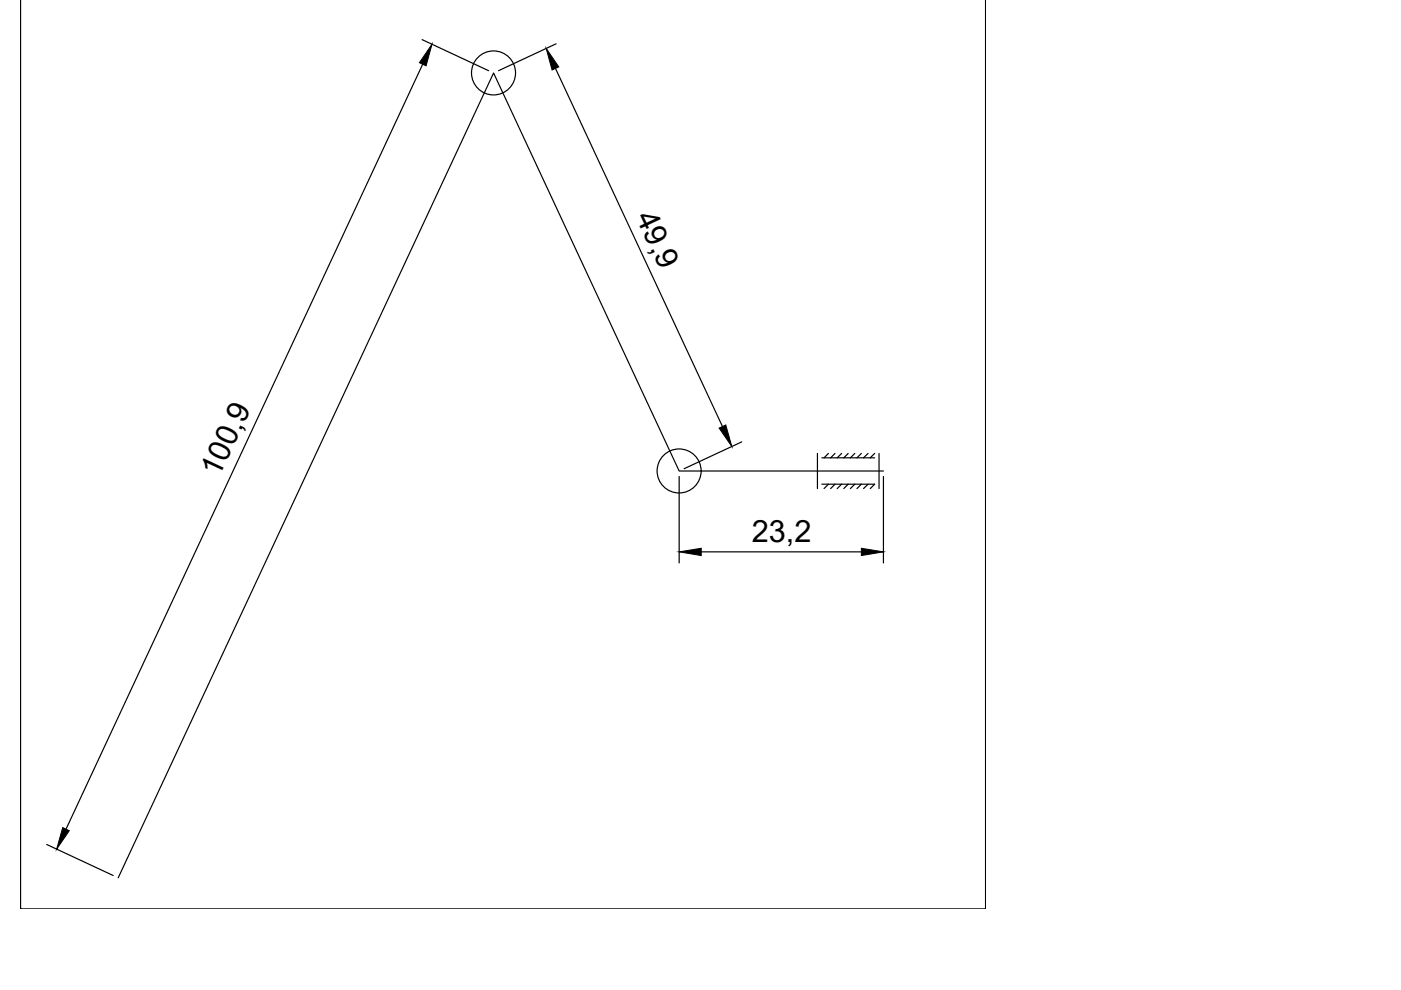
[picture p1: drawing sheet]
<svg xmlns="http://www.w3.org/2000/svg" width="297mm" height="210mm" viewBox="0 0 297 210" stroke-linecap="round" stroke-linejoin="round" font-family="sans-serif">
<defs><g id="words">
<g font-size="6.5">
<text x="134.7" y="45.9" transform="rotate(65 134.7 45.9)">49,9</text>
<text x="46.4" y="101.4" transform="rotate(-65 46.4 101.4)">100,9</text>
<text x="159.4" y="114.9">23,2</text>
</g>
</g></defs>
<!-- layer: 0 -->
<g fill="none" stroke="#000" stroke-width=".25">
<path d="M209 -.1v192.8h-204.6v-192.7M89.5 8.4l14.1 6.6M89.6 13.6l-75.6 162.2M117.8 14.5l35.4 75.9M117.9 9.3l-12.2 5.7M157.3 93.7l-12.2 5.7M173.3 96.1v7.5M174.2 97.1h11.2M175.6 96.1l-.9 1M177 96.1l-.9 1M178.4 96.1l-.9 1M179.8 96.1l-.9 1"/>
<path d="M181.2 96.1l-.9 1M182.6 96.1l-.9 1M184 96.1l-.9 1M185.4 96.1l-.9 1M186.4 96.1v7.5M187.3 99.9h-43.3l-39.4-84.4-79.5 170.6M144 101v18.4M148.7 117h33.9M174.2 102.7h11.2l-.9 .9M175.6 102.7l-.9 .9M177 102.7l-.9 .9M178.4 102.7l-.9 .9"/>
<path d="M179.8 102.7l-.9 .9M181.2 102.7l-.9 .9M182.6 102.7l-.9 .9M184 102.7l-.9 .9M187.3 101v18.4M9.9 179l14.1 6.6"/>
<circle cx="104.6" cy="15.5" r="4.7"/>
<circle cx="144" cy="99.9" r="4.7"/>
</g>
<path d="M91.6 9.4l-1.3 4.5-1.4-.6zM115.8 10.3l2.7 3.9-1.4 .6zM152.5 90.8l1.4-.7 1.3 4.6zM144 117l4.7-.8v1.6zM182.6 116.2l4.7 .8-4.7 .8zM13.3 175.5l1.4 .6-2.7 3.9z" fill="#000" stroke="#000" stroke-width=".21"/>
<use href="#words"/>
</svg>
